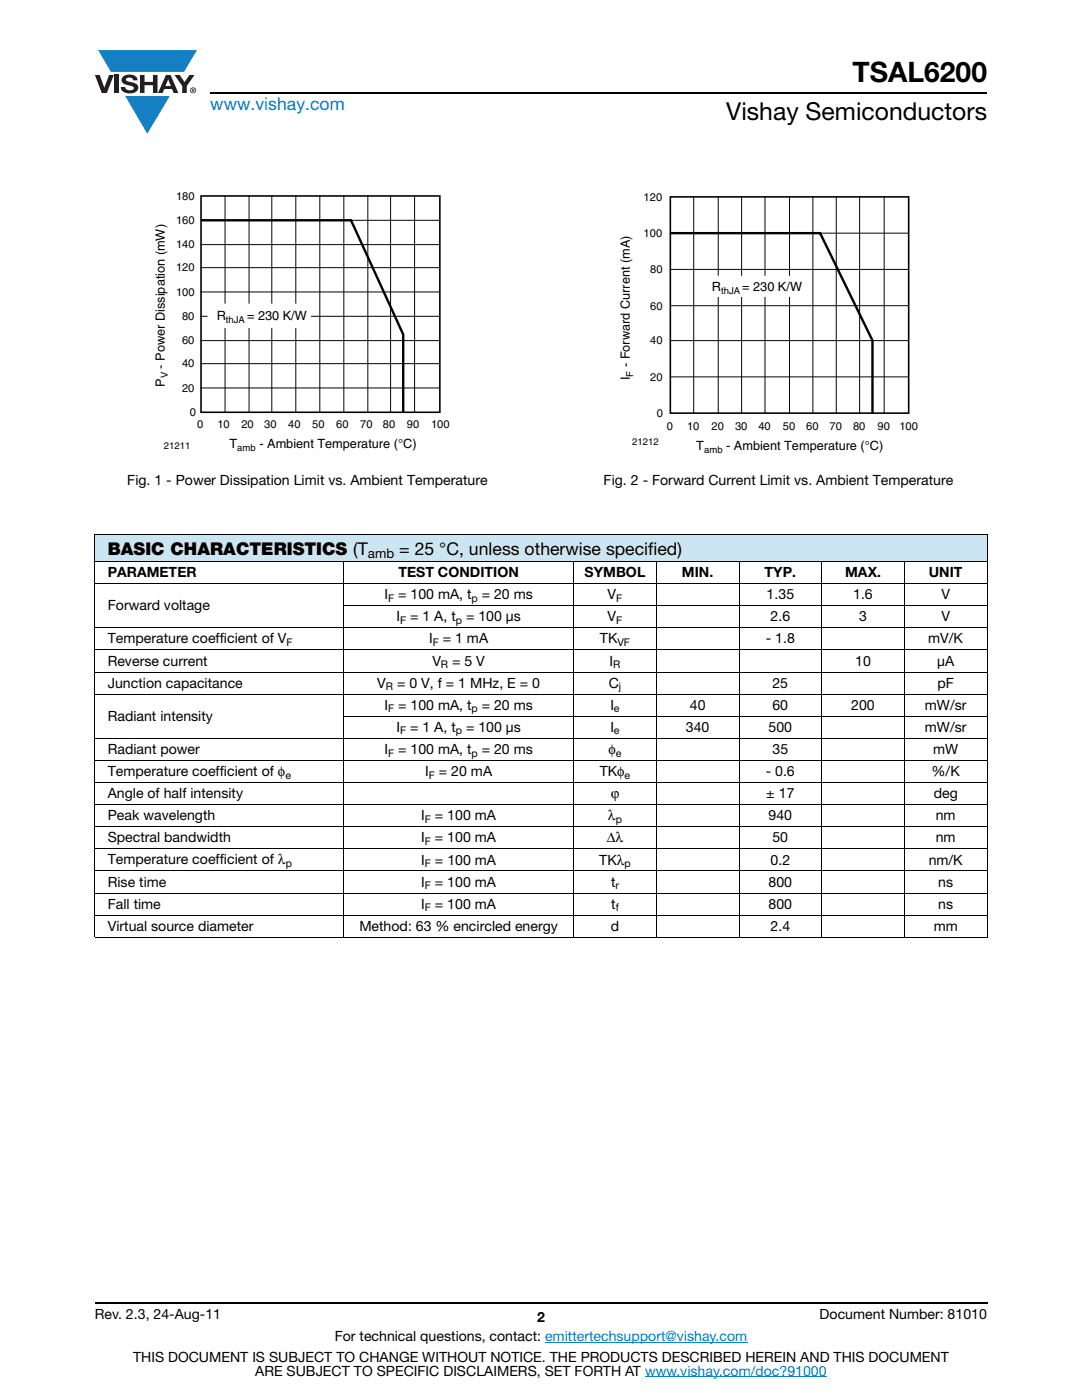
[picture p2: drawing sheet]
<svg xmlns="http://www.w3.org/2000/svg" width="216mm" height="279mm" viewBox="0 0 216 279" stroke-linecap="round" stroke-linejoin="round" font-family="sans-serif">
<defs><g id="words">
<text font-size="5.6" x="170.1" y="16.4">TSAL6200</text>
<text font-size="4.9" x="144.9" y="24">Vishay Semiconductors</text>
<text font-size="3.5" fill="#007ec4" x="42" y="21.9">www.vishay.com</text>
<g font-size="3.5">
<text x="21.5" y="110.7">BASIC CHARACTERISTICS (T</text>
<text x="79.7" y="110.7">= 25 °C, unless otherwise specified)</text>
</g>
<g font-size="2.8">
<text x="25.4" y="96.8">Fig. 1 - Power Dissipation Limit vs. Ambient Temperature</text>
<text x="120.4" y="96.8">Fig. 2 - Forward Current Limit vs. Ambient Temperature</text>
<text x="21.5" y="115.2">PARAMETER</text>
<text x="76.7" y="119.6">I</text>
<text x="79.4" y="119.6">= 100 mA, t</text>
<text x="79.5" y="115.2">TEST CONDITION</text>
<text x="96.1" y="119.6">= 20 ms</text>
<text x="116.6" y="115.2">SYMBOL</text>
<text x="121.2" y="119.6">V</text>
<text x="136.1" y="115.2">MIN.</text>
<text x="152.6" y="115.2">TYP.</text>
<text x="153" y="119.6">1.35</text>
<text x="168.6" y="115.2">MAX.</text>
<text x="170.2" y="119.6">1.6</text>
<text x="185.3" y="115.2">UNIT</text>
<text x="187.8" y="119.6">V</text>
<text x="21.5" y="121.8">Forward voltage</text>
<text x="79.1" y="124">I</text>
<text x="81.8" y="124">= 1 A, t</text>
<text x="93" y="124">= 100 μs</text>
<text x="121.2" y="124">V</text>
<text x="153.8" y="124">2.6</text>
<text x="171.4" y="124">3</text>
<text x="187.8" y="124">V</text>
<text x="21.5" y="128.4">Temperature coefficient of V</text>
<text x="85.6" y="128.4">I</text>
<text x="88.3" y="128.4">= 1 mA</text>
<text x="119.7" y="128.4">TK</text>
<text x="152.8" y="128.4">- 1.8</text>
<text x="185.2" y="128.4">mV/K</text>
<text x="21.5" y="132.8">Reverse current</text>
<text x="21.5" y="137.2">Junction capacitance</text>
<text x="75.3" y="137.2">V</text>
<text x="79.2" y="137.2">= 0 V, f = 1 MHz, E = 0</text>
<text x="86.3" y="132.8">V</text>
<text x="90.2" y="132.8">= 5 V</text>
<text x="121.5" y="137.2">C</text>
<text x="121.6" y="132.8">I</text>
<text x="154.1" y="137.2">25</text>
<text x="170.6" y="132.8">10</text>
<text x="187" y="132.8">μA</text>
<text x="187.1" y="137.2">pF</text>
<text x="21.5" y="143.9">Radiant intensity</text>
<text x="76.7" y="141.6">I</text>
<text x="79.4" y="141.6">= 100 mA, t</text>
<text x="96.1" y="141.6">= 20 ms</text>
<text x="121.8" y="141.6">I</text>
<text x="137.6" y="141.6">40</text>
<text x="154.1" y="141.6">60</text>
<text x="169.9" y="141.6">200</text>
<text x="184.5" y="141.6">mW/sr</text>
<text x="79.1" y="146.1">I</text>
<text x="81.8" y="146.1">= 1 A, t</text>
<text x="93" y="146.1">= 100 μs</text>
<text x="121.8" y="146.1">I</text>
<text x="136.9" y="146.1">340</text>
<text x="153.3" y="146.1">500</text>
<text x="184.5" y="146.1">mW/sr</text>
<text x="21.5" y="154.9">Temperature coefficient of φ</text>
<text x="21.5" y="150.5">Radiant power</text>
<text x="76.7" y="150.5">I</text>
<text x="79.4" y="150.5">= 100 mA, t</text>
<text x="84.8" y="154.9">I</text>
<text x="87.6" y="154.9">= 20 mA</text>
<text x="96.1" y="150.5">= 20 ms</text>
<text x="119.7" y="154.9">TKφ</text>
<text x="121.4" y="150.5">φ</text>
<text x="152.8" y="154.9">- 0.6</text>
<text x="154.1" y="150.5">35</text>
<text x="185.9" y="154.9">%/K</text>
<text x="186.2" y="150.5">mW</text>
<text x="21.5" y="159.3">Angle of half intensity</text>
<text x="121.9" y="159.3">ϕ</text>
<text x="152.9" y="159.3">± 17</text>
<text x="186.3" y="159.3">deg</text>
<text x="21.5" y="163.7">Peak wavelength</text>
<text x="84.1" y="163.7">I</text>
<text x="86.8" y="163.7">= 100 mA</text>
<text x="121.3" y="163.7">λ</text>
<text x="153.4" y="163.7">940</text>
<text x="186.7" y="163.7">nm</text>
<text x="21.5" y="168.1">Spectral bandwidth</text>
<text x="21.5" y="172.5">Temperature coefficient of λ</text>
<text x="84" y="168.1">I</text>
<text x="84.1" y="172.5">I</text>
<text x="86.8" y="168.1">= 100 mA</text>
<text x="86.8" y="172.5">= 100 mA</text>
<text x="119.6" y="172.5">TKλ</text>
<text x="121.1" y="168.1">Δλ</text>
<text x="153.8" y="172.5">0.2</text>
<text x="154.1" y="168.1">50</text>
<text x="185.3" y="172.5">nm/K</text>
<text x="186.7" y="168.1">nm</text>
<text x="21.5" y="176.9">Rise time</text>
<text x="84.1" y="176.9">I</text>
<text x="86.8" y="176.9">= 100 mA</text>
<text x="121.9" y="176.9">t</text>
<text x="153.4" y="176.9">800</text>
<text x="187.2" y="176.9">ns</text>
<text x="21.5" y="181.3">Fall time</text>
<text x="21.5" y="185.8">Virtual source diameter</text>
<text x="71.7" y="185.8">Method: 63 % encircled energy</text>
<text x="84.1" y="181.3">I</text>
<text x="86.8" y="181.3">= 100 mA</text>
<text x="121.9" y="185.8">d</text>
<text x="122" y="181.3">t</text>
<text x="153.4" y="181.3">800</text>
<text x="153.8" y="185.8">2.4</text>
<text x="186.3" y="185.8">mm</text>
<text x="187.2" y="181.3">ns</text>
<text x="18.9" y="263.3">Rev. 2.3, 24-Aug-11</text>
<text x="107.2" y="263.8">2</text>
<text x="163.6" y="263.3">Document Number: 81010</text>
<text x="66.8" y="267.7">For technical questions, contact: emittertechsupport@vishay.com</text>
<text x="26.5" y="271.7">THIS DOCUMENT IS SUBJECT TO CHANGE WITHOUT NOTICE. THE PRODUCTS DESCRIBED HEREIN AND THIS DOCUMENT</text>
<text x="50.9" y="274.6">ARE SUBJECT TO SPECIFIC DISCLAIMERS, SET FORTH AT www.vishay.com/doc?91000</text>
</g>
<text font-size="2.6" x="73.4" y="111.3">amb</text>
<g font-size="2.5">
<text x="142" y="58.1">R</text>
<text x="148.1" y="58.1">= 230 K/W</text>
<text x="43.2" y="63.8">R</text>
<text x="49.3" y="63.8">= 230 K/W</text>
<text x="32.9" y="77.2" transform="rotate(-90 32.9 77.2)">P</text>
<text x="32.9" y="73.5" transform="rotate(-90 32.9 73.5)">- Power Dissipation (mW)</text>
<text x="125.7" y="75.9" transform="rotate(-90 125.7 75.9)">I</text>
<text x="125.7" y="73.3" transform="rotate(-90 125.7 73.3)">- Forward Current (mA)</text>
<text x="45.8" y="89.4">T</text>
<text x="51.8" y="89.4">- Ambient Temperature (°C)</text>
<text x="138.9" y="89.7">T</text>
<text x="144.9" y="89.7">- Ambient Temperature (°C)</text>
</g>
<g font-size="2.2" fill="#050504">
<text x="35.1" y="39.8">180</text>
<text x="128.4" y="40.1">120</text>
<text x="35.1" y="44.7">160</text>
<text x="128.4" y="47.3">100</text>
<text x="35.1" y="49.5">140</text>
<text x="35.1" y="59">100</text>
<text x="35.1" y="54.1">120</text>
<text x="129.7" y="54.5">80</text>
<text x="36.3" y="63.8">80</text>
<text x="129.7" y="61.8">60</text>
<text x="36.3" y="68.7">60</text>
<text x="129.7" y="68.7">40</text>
<text x="36.3" y="73.3">40</text>
<text x="129.7" y="76">20</text>
<text x="36.3" y="78.2">20</text>
<text x="37.9" y="83">0</text>
<text x="131.1" y="83.2">0</text>
<text x="39.4" y="85.4">0</text>
<text x="43.4" y="85.4">10</text>
<text x="48.2" y="85.4">20</text>
<text x="52.7" y="85.4">30</text>
<text x="57.5" y="85.4">40</text>
<text x="62.3" y="85.4">50</text>
<text x="67.1" y="85.4">60</text>
<text x="71.9" y="85.4">70</text>
<text x="76.4" y="85.4">80</text>
<text x="81.2" y="85.4">90</text>
<text x="86" y="85.4">100</text>
<text x="133.1" y="85.8">0</text>
<text x="137.1" y="85.8">10</text>
<text x="142" y="85.8">20</text>
<text x="146.7" y="85.8">30</text>
<text x="151.3" y="85.8">40</text>
<text x="156.2" y="85.8">50</text>
<text x="160.9" y="85.8">60</text>
<text x="165.5" y="85.8">70</text>
<text x="170.2" y="85.8">80</text>
<text x="175.1" y="85.8">90</text>
<text x="179.5" y="85.8">100</text>
</g>
<g font-size="2.1">
<text x="77.4" y="120.1">F</text>
<text x="79.8" y="124.5">F</text>
<text x="91" y="124.5">p</text>
<text x="94.1" y="120.1">p</text>
<text x="123" y="120.1">F</text>
<text x="123" y="124.5">F</text>
<text x="57.2" y="128.9">F</text>
<text x="86.4" y="128.9">F</text>
<text x="123.2" y="128.9">VF</text>
<text x="77" y="137.8">R</text>
<text x="88" y="133.3">R</text>
<text x="122.4" y="133.3">R</text>
<text x="123.5" y="137.8">j</text>
<text x="77.4" y="142.2">F</text>
<text x="94.1" y="142.2">p</text>
<text x="122.5" y="142.2">e</text>
<text x="79.8" y="146.6">F</text>
<text x="91" y="146.6">p</text>
<text x="122.5" y="146.6">e</text>
<text x="56.9" y="155.4">e</text>
<text x="77.4" y="151">F</text>
<text x="85.6" y="155.4">F</text>
<text x="94.1" y="151">p</text>
<text x="122.9" y="151">e</text>
<text x="124.6" y="155.4">e</text>
<text x="84.8" y="164.2">F</text>
<text x="122.9" y="164.2">p</text>
<text x="57" y="173">p</text>
<text x="84.8" y="168.6">F</text>
<text x="84.8" y="173">F</text>
<text x="124.6" y="173">p</text>
<text x="84.8" y="177.4">F</text>
<text x="122.8" y="177.4">r</text>
<text x="84.8" y="181.8">F</text>
<text x="122.9" y="181.8">f</text>
</g>
<g font-size="1.9">
<text x="143.9" y="58.7">thJA</text>
<text x="45.1" y="64.5">thJA</text>
<text x="33.5" y="75.5" transform="rotate(-90 33.5 75.5)">V</text>
<text x="126.3" y="75.2" transform="rotate(-90 126.3 75.2)">F</text>
<text x="32.7" y="89.6">21211</text>
<text x="47.4" y="90">amb</text>
<text x="126.1" y="88.7">21212</text>
<text x="140.5" y="90.3">amb</text>
</g>
</g></defs>
<g fill="#147fc3">
<path d="M19.6 10h19.7l-2.6 4.3h-1.1h-13.5z"/>
<path d="M25 19.2h8.9l-4.5 7.5z"/>
</g>
<g fill="#231f20">
<path d="M18.9 15h1l.9 2.5 1-2.5h.9l-1.4 3.6h-1z"/>
<path d="M22.9 15h.9v3.6h-.9z"/>
<path d="M24.6 15.3a2.1 2.1 0 0 1 2.8 .3l.1 .4h-.9a.79 .79 0 0 0-.7-.5 .79 .79 0 0 0-.8 .4l.3 .3 1 .2a1.08 1.08 0 0 1 1.2 1 1.08 1.08 0 0 1-1.1 1.2 1.73 1.73 0 0 1-2.4-1.2h.9a.96 .96 0 0 0 .8 .6 .96 .96 0 0 0 .9-.4 1.31 1.31 0 0 0-1.2-.6 1.03 1.03 0 0 1-1.1-.6 1.03 1.03 0 0 1 .2-1.1z"/>
<path d="M27.9 15h.9v1.3h1.7v-1.3h.9v3.6h-.9v-1.6h-1.7v1.6h-.9z"/>
<path d="M34.8 15h1.1l.9 1.4 1-1.4h1l-1.5 2.2v1.4h-.9v-1.4z"/>
<path d="M33.6 15.9l.5 1.3h-1.1zM33.1 15l-1.6 3.6h1l.3-.8h1.5l.3 .8h1l-1.6-3.6z"/>
<path d="M38.1 18a.46 .46 0 0 1 .9 0 .46 .46 0 0 1-.9 0zM37.9 18a.6 .6 0 0 0 1.2 0 .6 .6 0 0 0-1.2 0z"/>
<path d="M38.4 17.8h.2v.2h-.2zM38.3 17.7v.7h.1v-.3l.4 .3-.2-.3 .2-.2-.1-.2z"/>
</g>
<path d="M42 18.6h155M18.9 260h178.1" fill="none" stroke="#000" stroke-width=".36"/>
<path d="M108.8 267.9h40.3M128.7 274.8h36.3" fill="none" stroke="#007ec4" stroke-width=".2"/>
<path d="M30.7 37.9h59v52.7h-59z" fill="#fff"/>
<g fill="none" stroke="#050504" stroke-width=".2">
<path d="M44.9 39.1v43.2M49.7 39.1v43.2M54.2 39.1v43.2M59 39.1v43.2M63.8 39.1v43.2M68.6 39.1v43.2M73.4 39.1v43.2M77.9 39.1v43.2M82.7 39.1v43.2M40.1 58.3h47.4M40.1 53.4h47.4M40.1 48.8h47.4"/>
<path d="M40.1 44h47.4M40.1 77.4h47.4M40.1 72.6h47.4M40.1 68h47.4M40.1 63.1h47.4"/>
</g>
<path d="M40.1 44h29.9l10.5 22.8v15.5" fill="none" stroke="#000" stroke-width=".48"/>
<path d="M40.1 39.1h47.7v43.2h-47.7z" fill="none" stroke="#000" stroke-width=".32"/>
<path d="M41.5 60.7h20.5v4.6h-20.5z" fill="#fff"/>
<path d="M41.5 60.7h20.5v4.6h-20.5z" fill="none" stroke="#fff" stroke-width=".2"/>
<path d="M123.5 38.2h59.7v52.7h-59.7z" fill="#fff"/>
<g fill="none" stroke="#050504" stroke-width=".2">
<path d="M138.4 39.3v43.2M143.3 39.3v43.2M148 39.3v43.2M152.6 39.3v43.2M157.5 39.3v43.2M162.2 39.3v43.2M166.9 39.3v43.2M171.5 39.3v43.2M176.4 39.3v43.2M133.8 53.8h47.3M133.8 46.5h47.3M133.8 75.2h47.3"/>
<path d="M133.8 68h47.3M133.8 61h47.3"/>
</g>
<path d="M133.8 46.5h29.8l10.5 21.5v14.5" fill="none" stroke="#000" stroke-width=".48"/>
<path d="M133.8 39.3h47.5v43.2h-47.5z" fill="none" stroke="#000" stroke-width=".32"/>
<path d="M140.3 55.2h18.3v3.9h-18.3z" fill="#fff"/>
<path d="M140.3 55.2h18.3v3.9h-18.3z" fill="none" stroke="#fff" stroke-width=".32"/>
<path d="M18.9 106.6h178.1v5.5h-178.1z" fill="#cce5f3"/>
<g fill="#fff">
<path d="M18.9 112.1h49.7v4.4h-49.7z"/>
<path d="M68.6 112.1h45.9v4.4h-45.9z"/>
<path d="M114.5 112.1h16.5v4.4h-16.5z"/>
<path d="M131 112.1h16.5v4.4h-16.5z"/>
<path d="M147.5 112.1h16.5v4.4h-16.5z"/>
<path d="M164 112.1h16.5v4.4h-16.5z"/>
<path d="M180.5 112.1h16.5v4.4h-16.5z"/>
</g>
<g fill="none" stroke="#000" stroke-width=".2">
<path d="M18.9 106.6h178.1M18.9 112.1h178.1M18.9 116.5h178.1M18.9 106.7v80.3M68.6 112v75.1M114.5 112v75.1M131 112v75.1M147.5 112v75.1M164 112v75.1M180.5 112v75.1M197 106.7v80.3M18.9 125.3h178.1"/>
<path d="M18.9 129.7h178.1M18.9 134.1h178.1M18.9 138.5h178.1M68.5 120.9h128.5M18.9 147.4h178.1M18.9 151.8h178.1M18.9 156.2h178.1M68.5 142.9h128.5M18.9 160.6h178.1M18.9 165h178.1M18.9 169.4h178.1M18.9 173.8h178.1"/>
<path d="M18.9 178.2h178.1M18.9 182.6h178.1M18.9 187h178.1"/>
</g>
<use href="#words"/>
</svg>
